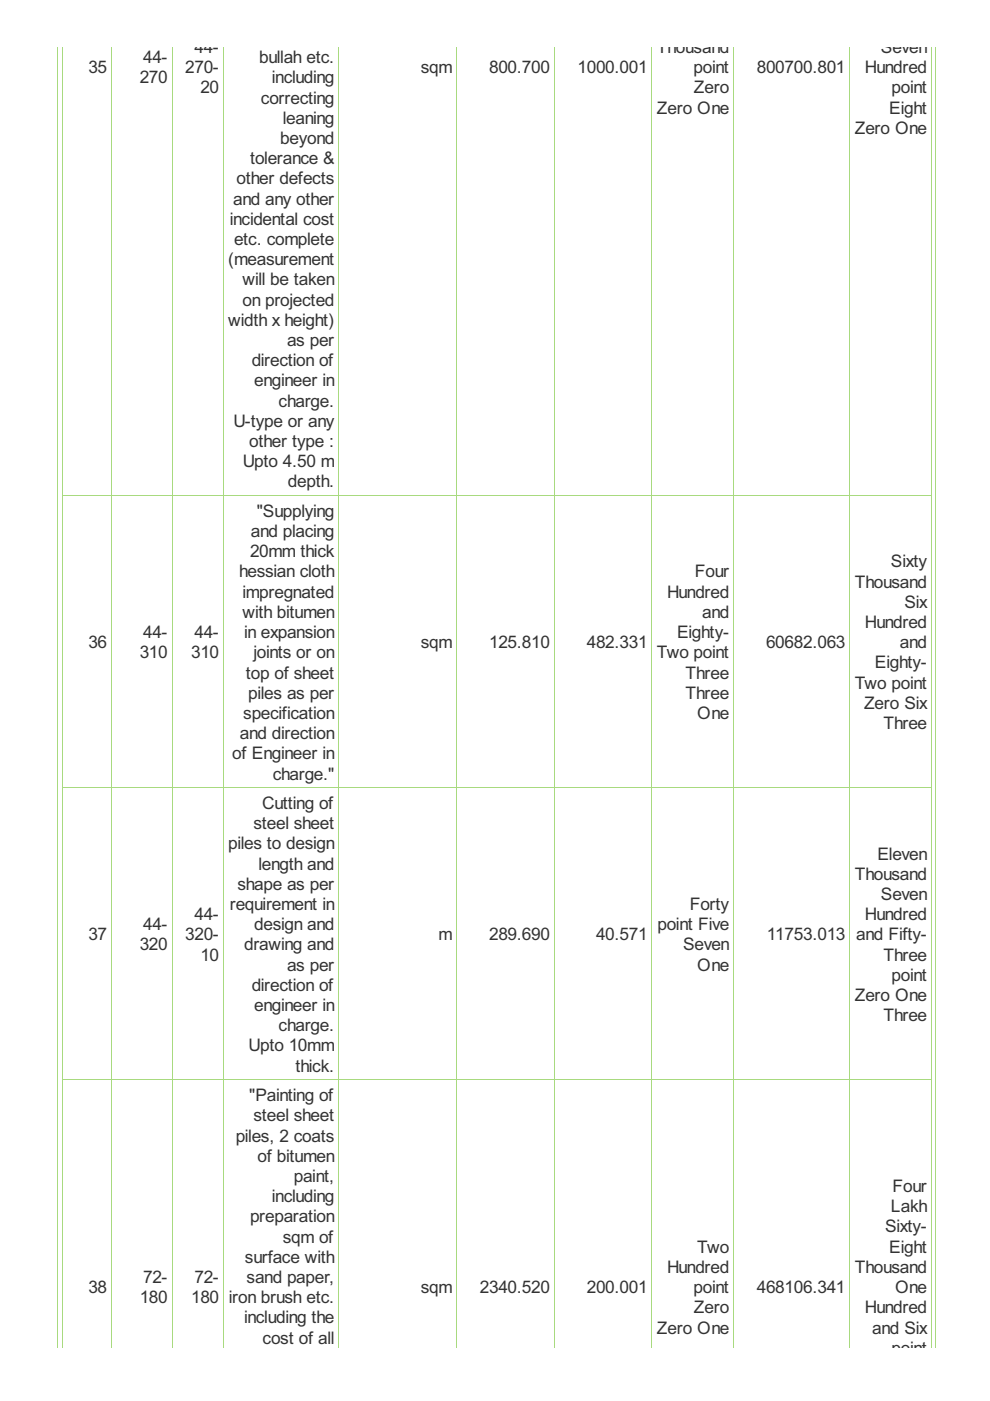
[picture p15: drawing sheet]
<svg xmlns="http://www.w3.org/2000/svg" width="210mm" height="297mm" viewBox="0 0 210 297" stroke-linecap="round" stroke-linejoin="round" font-family="sans-serif">
<defs><g id="words">
<g font-size="4.1" fill="#333">
<text x="41.2" y="11.2">44-</text>
<text x="139.3" y="11.2">Thousand</text>
<text x="186.8" y="11.2">Seven</text>
<text x="18.7" y="15.5">35</text>
<text x="29.6" y="17.7">270</text>
<text x="30.3" y="13.4">44-</text>
<text x="39.3" y="15.5">270-</text>
<text x="55" y="13.4">bullah etc.</text>
<text x="57.6" y="17.7">including</text>
<text x="89.2" y="15.5">sqm</text>
<text x="103.7" y="15.5">800.700</text>
<text x="122.4" y="15.5">1000.001</text>
<text x="147.1" y="15.5">point</text>
<text x="160.5" y="15.5">800700.801</text>
<text x="183.4" y="15.5">Hundred</text>
<text x="42.5" y="19.8">20</text>
<text x="55.3" y="21.9">correcting</text>
<text x="147.1" y="19.8">Zero</text>
<text x="189" y="19.8">point</text>
<text x="60" y="26.2">leaning</text>
<text x="139.3" y="24.1">Zero One</text>
<text x="181.2" y="28.4">Zero One</text>
<text x="188.5" y="24.1">Eight</text>
<text x="53" y="34.8">tolerance &amp;</text>
<text x="59.4" y="30.5">beyond</text>
<text x="50.2" y="39.1">other defects</text>
<text x="48.7" y="47.7">incidental cost</text>
<text x="49.4" y="43.4">and any other</text>
<text x="49.6" y="51.9">etc. complete</text>
<text x="48.4" y="56.2">(measurement</text>
<text x="51.4" y="60.5">will be taken</text>
<text x="51.4" y="64.8">on projected</text>
<text x="48.4" y="69.1">width x height)</text>
<text x="53.4" y="77.6">direction of</text>
<text x="60.9" y="73.4">as per</text>
<text x="53.9" y="81.9">engineer in</text>
<text x="59.1" y="86.2">charge.</text>
<text x="49.5" y="90.5">U-type or any</text>
<text x="52.8" y="94.8">other type :</text>
<text x="51.5" y="99.1">Upto 4.50 m</text>
<text x="61" y="103.3">depth.</text>
<text x="53.2" y="113.9">and placing</text>
<text x="54.4" y="109.6">&quot;Supplying</text>
<text x="53" y="118.2">20mm thick</text>
<text x="50.7" y="122.4">hessian cloth</text>
<text x="147.3" y="122.4">Four</text>
<text x="181.2" y="124.6">Thousand</text>
<text x="188.9" y="120.3">Sixty</text>
<text x="51.4" y="126.7">impregnated</text>
<text x="51.4" y="131">with bitumen</text>
<text x="141.4" y="126.7">Hundred</text>
<text x="148.9" y="131">and</text>
<text x="191.8" y="128.9">Six</text>
<text x="18.7" y="137.4">36</text>
<text x="30.3" y="135.3">44-</text>
<text x="41.2" y="135.3">44-</text>
<text x="51.8" y="135.3">in expansion</text>
<text x="89.2" y="137.4">sqm</text>
<text x="103.7" y="137.4">125.810</text>
<text x="124.4" y="137.4">482.331</text>
<text x="143.6" y="135.3">Eighty-</text>
<text x="162.4" y="137.4">60682.063</text>
<text x="183.4" y="133.2">Hundred</text>
<text x="190.8" y="137.4">and</text>
<text x="29.6" y="139.6">310</text>
<text x="40.5" y="139.6">310</text>
<text x="52.1" y="143.9">top of sheet</text>
<text x="53.7" y="139.6">joints or on</text>
<text x="139.3" y="139.6">Two point</text>
<text x="145.3" y="143.9">Three</text>
<text x="185.5" y="141.7">Eighty-</text>
<text x="52.7" y="148.1">piles as per</text>
<text x="145.3" y="148.1">Three</text>
<text x="181.2" y="146">Two point</text>
<text x="51.6" y="152.4">specification</text>
<text x="147.8" y="152.4">One</text>
<text x="183.2" y="150.3">Zero Six</text>
<text x="187.3" y="154.6">Three</text>
<text x="49.3" y="161">of Engineer in</text>
<text x="50.9" y="156.7">and direction</text>
<text x="57.8" y="165.3">charge.&quot;</text>
<text x="55.6" y="171.5">Cutting of</text>
<text x="53.7" y="175.8">steel sheet</text>
<text x="48.4" y="180.1">piles to design</text>
<text x="54.8" y="184.4">length and</text>
<text x="186" y="182.2">Eleven</text>
<text x="50.3" y="188.7">shape as per</text>
<text x="181.2" y="186.5">Thousand</text>
<text x="186.8" y="190.8">Seven</text>
<text x="30.3" y="197.2">44-</text>
<text x="41.2" y="195.1">44-</text>
<text x="48.7" y="192.9">requirement in</text>
<text x="53.9" y="197.2">design and</text>
<text x="139.4" y="197.2">point Five</text>
<text x="146.2" y="192.9">Forty</text>
<text x="183.4" y="195.1">Hundred</text>
<text x="18.7" y="199.4">37</text>
<text x="29.6" y="201.5">320</text>
<text x="39.3" y="199.4">320-</text>
<text x="42.5" y="203.7">10</text>
<text x="51.8" y="201.5">drawing and</text>
<text x="93" y="199.4">m</text>
<text x="103.7" y="199.4">289.690</text>
<text x="126.4" y="199.4">40.571</text>
<text x="144.8" y="201.5">Seven</text>
<text x="162.6" y="199.4">11753.013</text>
<text x="181.5" y="199.4">and Fifty-</text>
<text x="187.3" y="203.7">Three</text>
<text x="60.9" y="205.8">as per</text>
<text x="147.8" y="205.8">One</text>
<text x="189" y="207.9">point</text>
<text x="53.4" y="210.1">direction of</text>
<text x="53.9" y="214.4">engineer in</text>
<text x="181.2" y="212.2">Zero One</text>
<text x="59.1" y="218.6">charge.</text>
<text x="187.3" y="216.5">Three</text>
<text x="52.7" y="222.9">Upto 10mm</text>
<text x="62.6" y="227.2">thick.</text>
<text x="52.8" y="233.5">&quot;Painting of</text>
<text x="53.7" y="237.7">steel sheet</text>
<text x="50" y="242">piles, 2 coats</text>
<text x="54.6" y="246.3">of bitumen</text>
<text x="62.3" y="250.6">paint,</text>
<text x="57.6" y="254.9">including</text>
<text x="188.9" y="257">Lakh</text>
<text x="189.3" y="252.7">Four</text>
<text x="53" y="259.2">preparation</text>
<text x="60" y="263.5">sqm of</text>
<text x="187.7" y="261.3">Sixty-</text>
<text x="51.9" y="267.7">surface with</text>
<text x="141.4" y="269.9">Hundred</text>
<text x="147.8" y="265.6">Two</text>
<text x="181.2" y="269.9">Thousand</text>
<text x="188.5" y="265.6">Eight</text>
<text x="18.7" y="274.2">38</text>
<text x="30.3" y="272">72-</text>
<text x="41.2" y="272">72-</text>
<text x="52.3" y="272">sand paper,</text>
<text x="89.2" y="274.2">sqm</text>
<text x="101.7" y="274.2">2340.520</text>
<text x="124.4" y="274.2">200.001</text>
<text x="147.1" y="274.2">point</text>
<text x="160.5" y="274.2">468106.341</text>
<text x="189.8" y="274.2">One</text>
<text x="29.6" y="276.3">180</text>
<text x="40.5" y="276.3">180</text>
<text x="48.5" y="276.3">iron brush etc.</text>
<text x="51.8" y="280.6">including the</text>
<text x="147.1" y="278.4">Zero</text>
<text x="183.4" y="278.4">Hundred</text>
<text x="55.7" y="284.9">cost of all</text>
<text x="139.3" y="282.7">Zero One</text>
<text x="184.9" y="282.7">and Six</text>
<text x="189" y="287">point</text>
</g>
</g></defs>
<g fill="none" stroke="#a8da7f" stroke-width=".21">
<path d="M12.2 9.9v275.9M13.3 9.9v275.9M23.6 9.9v275.9M36.5 9.9v275.9M47.4 9.9v275.9M71.8 9.9v275.9M96.8 9.9v275.9M117.5 9.9v275.9M138.2 9.9v275.9M155.6 9.9v275.9M180.2 9.9v275.9M197.5 9.9v275.9"/>
<path d="M198.4 9.9v275.9M13.2 105h184.4M13.2 167h184.4M13.2 228.9h184.4"/>
</g>
<use href="#words"/>
</svg>
